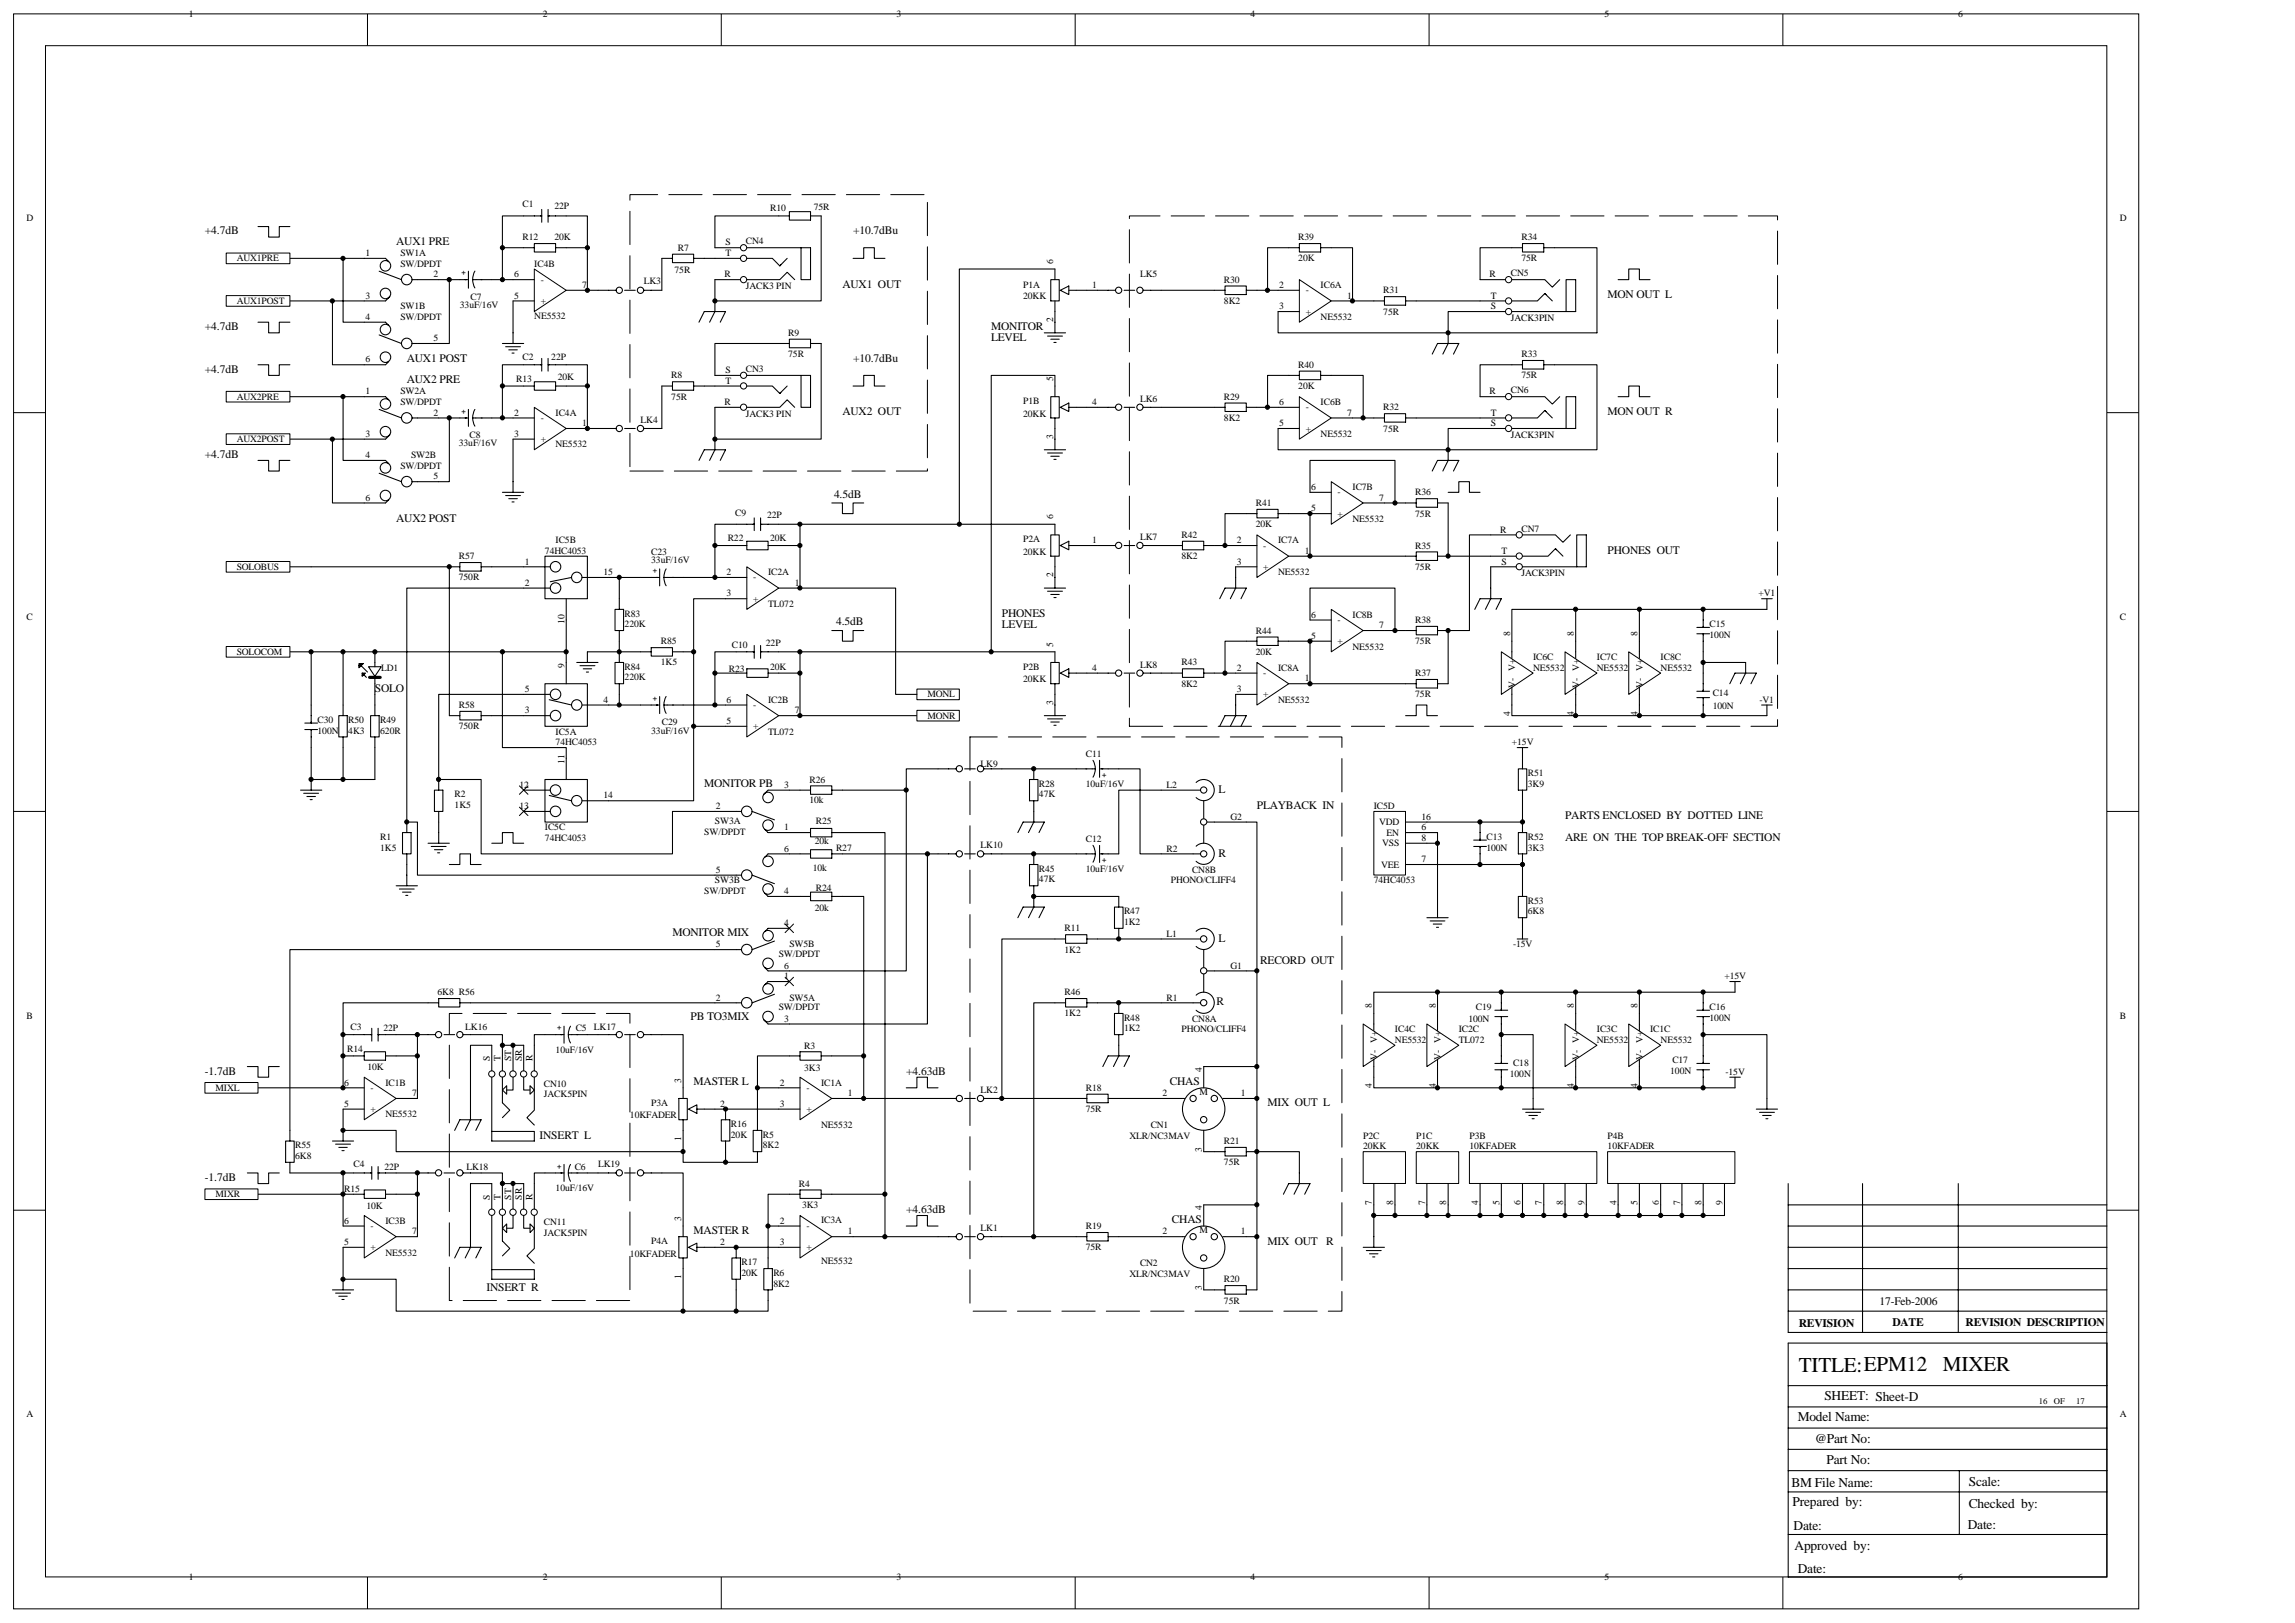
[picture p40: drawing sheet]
<svg xmlns="http://www.w3.org/2000/svg" width="420mm" height="297mm" viewBox="0 0 420 297" stroke-linecap="round" stroke-linejoin="round" font-family="sans-serif">
<defs><g id="words">
<g font-size="3.9">
<text x="329.3" y="251.2">TITLE:EPM12</text>
<text x="355.7" y="251">MIXER</text>
</g>
<g font-size="2.5">
<text x="334" y="256.3">SHEET: Sheet-D</text>
<text x="329.1" y="260">Model Name:</text>
<text x="332.2" y="264.1">@Part No:</text>
<text x="334.4" y="268">Part No:</text>
<text x="328" y="272.1">BM File Name:</text>
<text x="328.2" y="275.6">Prepared by:</text>
<text x="360.4" y="276">Checked by:</text>
<text x="360.4" y="271.9">Scale:</text>
<text x="328.3" y="280.1">Date:</text>
<text x="360.2" y="279.9">Date:</text>
<text x="328.5" y="283.8">Approved by:</text>
<text x="329.1" y="287.8">Date:</text>
</g>
<g font-size="2.1">
<text x="37.5" y="42.9">+4.7dB</text>
<text x="72.5" y="44.9">AUX1 PRE</text>
<text x="156.2" y="42.9">+10.7dBu</text>
<text x="154.2" y="52.6">AUX1 OUT</text>
<text x="294.3" y="54.6">MON OUT L</text>
<text x="37.5" y="60.4">+4.7dB</text>
<text x="181.5" y="60.4">MONITOR</text>
<text x="181.5" y="62.4">LEVEL</text>
<text x="37.5" y="68.2">+4.7dB</text>
<text x="74.5" y="66.3">AUX1 POST</text>
<text x="74.5" y="70.1">AUX2 PRE</text>
<text x="156.2" y="66.3">+10.7dBu</text>
<text x="154.2" y="76">AUX2 OUT</text>
<text x="294.3" y="76">MON OUT R</text>
<text x="37.5" y="83.8">+4.7dB</text>
<text x="72.5" y="95.5">AUX2 POST</text>
<text x="152.7" y="91.2">4.5dB</text>
<text x="294.3" y="101.3">PHONES OUT</text>
<text x="183.4" y="113">PHONES</text>
<text x="153.1" y="114.3">4.5dB</text>
<text x="183.4" y="114.9">LEVEL</text>
<text x="68.6" y="126.6">SOLO</text>
<text x="128.9" y="144.1">MONITOR PB</text>
<text x="223.1" y="145.1">L</text>
<text x="230.1" y="148">PLAYBACK IN</text>
<text x="286.5" y="149.9">PARTS ENCLOSED BY DOTTED LINE</text>
<text x="286.5" y="153.8">ARE ON THE TOP BREAK-OFF SECTION</text>
<text x="223.1" y="156.8">R</text>
<text x="123.1" y="171.4">MONITOR MIX</text>
<text x="223.1" y="172.3">L</text>
<text x="230.7" y="176.4">RECORD OUT</text>
<text x="222.7" y="184">R</text>
<text x="126.4" y="186.7">PB TO3MIX</text>
<text x="37.5" y="196.7">-1.7dB</text>
<text x="165.9" y="196.7">+4.63dB</text>
<text x="127" y="198.6">MASTER L</text>
<text x="214.2" y="198.6">CHAS</text>
<text x="232.1" y="202.5">MIX OUT L</text>
<text x="98.8" y="208.5">INSERT L</text>
<text x="37.5" y="216.1">-1.7dB</text>
<text x="165.9" y="222">+4.63dB</text>
<text x="127" y="225.8">MASTER R</text>
<text x="214.5" y="223.9">CHAS</text>
<text x="232.1" y="227.8">MIX OUT</text>
<text x="242.8" y="227.8">R</text>
<text x="89.1" y="236.4">INSERT R</text>
<text x="344.1" y="238.9">17-Feb-2006</text>
<text x="329.3" y="242.8">REVISION</text>
<text x="346.4" y="242.6">DATE</text>
<text x="359.9" y="242.6">REVISION DESCRIPTION</text>
</g>
<g font-size="1.8">
<text x="34.6" y="3.1">1</text>
<text x="99.4" y="3.1">2</text>
<text x="164.2" y="3.1">3</text>
<text x="228.9" y="3.1">4</text>
<text x="293.7" y="3.1">5</text>
<text x="358.5" y="3.1">6</text>
<text x="4.8" y="40.4">D</text>
<text x="95.7" y="37.9">C1</text>
<text x="101.5" y="38.3">22P</text>
<text x="141" y="38.7">R10</text>
<text x="149" y="38.5">75R</text>
<text x="388.1" y="40.4">D</text>
<text x="43.3" y="47.8">AUX1PRE</text>
<text x="66.9" y="46.9">1</text>
<text x="73.3" y="46.9">SW1A</text>
<text x="95.7" y="43.9">R12</text>
<text x="101.5" y="43.9">20K</text>
<text x="124.1" y="45.9">R7</text>
<text x="132.8" y="46.9">T</text>
<text x="132.8" y="44.9">S</text>
<text x="136.5" y="44.7">CN4</text>
<text x="237.7" y="43.9">R39</text>
<text x="237.7" y="47.8">20K</text>
<text x="278.5" y="43.9">R34</text>
<text x="278.5" y="47.8">75R</text>
<text x="73.3" y="48.8">SW/DPDT</text>
<text x="79.3" y="50.8">2</text>
<text x="94.1" y="50.8">6</text>
<text x="97.8" y="48.8">IC4B</text>
<text x="99" y="51.7">-</text>
<text x="106.6" y="52.7">7</text>
<text x="117.9" y="51.9">LK3</text>
<text x="123.5" y="50">75R</text>
<text x="132.6" y="50.8">R</text>
<text x="136.5" y="52.9">JACK3 PIN</text>
<text x="187.3" y="52.7">P1A</text>
<text x="192.8" y="48.3" transform="rotate(-90 192.8 48.3)">6</text>
<text x="200" y="52.7">1</text>
<text x="208.7" y="50.8">LK5</text>
<text x="224.1" y="51.7">R30</text>
<text x="234.2" y="52.7">2</text>
<text x="239" y="53.7">-</text>
<text x="241.8" y="52.7">IC6A</text>
<text x="253.2" y="53.7">R31</text>
<text x="272.7" y="50.8">R</text>
<text x="276.6" y="50.6">CN5</text>
<text x="43.3" y="55.6">AUX1POST</text>
<text x="66.9" y="54.7">3</text>
<text x="66.9" y="58.5">4</text>
<text x="73.3" y="56.6">SW1B</text>
<text x="73.3" y="58.5">SW/DPDT</text>
<text x="84.2" y="56.4">33uF/16V</text>
<text x="86.1" y="54.8">C7</text>
<text x="94.1" y="54.7">5</text>
<text x="97.8" y="58.4">NE5532</text>
<text x="99" y="55.6">+</text>
<text x="187.3" y="54.7">20KK</text>
<text x="192.8" y="59" transform="rotate(-90 192.8 59)">2</text>
<text x="224.1" y="55.6">8K2</text>
<text x="234.2" y="56.6">3</text>
<text x="239" y="57.6">+</text>
<text x="241.8" y="58.5">NE5532</text>
<text x="246.6" y="54.7">1</text>
<text x="253.2" y="57.6">75R</text>
<text x="272.9" y="54.7">T</text>
<text x="272.9" y="56.6">S</text>
<text x="276.6" y="58.7">JACK3PIN</text>
<text x="79.3" y="62.4">5</text>
<text x="95.7" y="65.9">C2</text>
<text x="100.9" y="65.9">22P</text>
<text x="144.3" y="61.5">R9</text>
<text x="144.3" y="65.4">75R</text>
<text x="278.5" y="65.4">R33</text>
<text x="66.9" y="66.3">6</text>
<text x="94.5" y="69.8">R13</text>
<text x="102.1" y="69.6">20K</text>
<text x="122.9" y="69.3">R8</text>
<text x="132.8" y="70.2">T</text>
<text x="132.8" y="68.3">S</text>
<text x="136.5" y="68.1">CN3</text>
<text x="192.8" y="69.7" transform="rotate(-90 192.8 69.7)">5</text>
<text x="237.7" y="67.3">R40</text>
<text x="237.7" y="71.2">20K</text>
<text x="276.6" y="72">CN6</text>
<text x="278.5" y="69.3">75R</text>
<text x="43.3" y="73.2">AUX2PRE</text>
<text x="66.9" y="72.2">1</text>
<text x="73.3" y="72.2">SW2A</text>
<text x="73.3" y="74.1">SW/DPDT</text>
<text x="79.3" y="76.1">2</text>
<text x="94.1" y="76.1">2</text>
<text x="99" y="77">-</text>
<text x="101.7" y="76.1">IC4A</text>
<text x="117.3" y="77.4">LK4</text>
<text x="122.9" y="73.2">75R</text>
<text x="132.6" y="74.1">R</text>
<text x="136.5" y="76.3">JACK3 PIN</text>
<text x="187.3" y="73.9">P1B</text>
<text x="187.3" y="76.3">20KK</text>
<text x="200" y="74.1">4</text>
<text x="208.7" y="73.5">LK6</text>
<text x="224.1" y="73.2">R29</text>
<text x="224.1" y="77">8K2</text>
<text x="234.2" y="74.1">6</text>
<text x="239" y="75.1">-</text>
<text x="241.8" y="74.1">IC6B</text>
<text x="246.6" y="76.1">7</text>
<text x="253.2" y="75.1">R32</text>
<text x="272.7" y="72.2">R</text>
<text x="272.9" y="76.1">T</text>
<text x="43.3" y="80.9">AUX2POST</text>
<text x="66.9" y="79.9">3</text>
<text x="66.9" y="83.8">4</text>
<text x="75.3" y="83.8">SW2B</text>
<text x="84" y="81.7">33uF/16V</text>
<text x="85.9" y="80.2">C8</text>
<text x="94.1" y="79.9">3</text>
<text x="99" y="80.9">+</text>
<text x="101.7" y="81.9">NE5532</text>
<text x="106.6" y="78">1</text>
<text x="192.8" y="80.4" transform="rotate(-90 192.8 80.4)">3</text>
<text x="234.2" y="78">5</text>
<text x="239" y="79">+</text>
<text x="241.8" y="79.9">NE5532</text>
<text x="253.2" y="79">75R</text>
<text x="272.9" y="78">S</text>
<text x="276.6" y="80.2">JACK3PIN</text>
<text x="73.3" y="85.8">SW/DPDT</text>
<text x="79.3" y="87.7">5</text>
<text x="240" y="89.7">6</text>
<text x="247.6" y="89.7">IC7B</text>
<text x="66.9" y="91.6">6</text>
<text x="134.6" y="94.4">C9</text>
<text x="140.4" y="94.7">22P</text>
<text x="192.8" y="95" transform="rotate(-90 192.8 95)">6</text>
<text x="229.9" y="92.6">R41</text>
<text x="240" y="93.6">5</text>
<text x="244.9" y="94.6">+</text>
<text x="244.9" y="90.7">-</text>
<text x="247.6" y="95.5">NE5532</text>
<text x="252.5" y="91.6">7</text>
<text x="259.1" y="90.7">R36</text>
<text x="259.1" y="94.6">75R</text>
<text x="99.8" y="101.4">74HC4053</text>
<text x="101.7" y="99.4">IC5B</text>
<text x="119.2" y="101.6">C23</text>
<text x="133.2" y="99">R22</text>
<text x="141" y="99">20K</text>
<text x="187.3" y="99.2">P2A</text>
<text x="187.3" y="101.6">20KK</text>
<text x="200" y="99.4">1</text>
<text x="208.7" y="98.8">LK7</text>
<text x="216.3" y="98.4">R42</text>
<text x="226.4" y="99.4">2</text>
<text x="229.9" y="96.5">20K</text>
<text x="231.3" y="100.4">-</text>
<text x="234" y="99.4">IC7A</text>
<text x="238.9" y="101.4">1</text>
<text x="259.1" y="100.4">R35</text>
<text x="274.6" y="97.5">R</text>
<text x="274.9" y="101.4">T</text>
<text x="278.5" y="97.3">CN7</text>
<text x="43.3" y="104.3">SOLOBUS</text>
<text x="84" y="102.3">R57</text>
<text x="84" y="106.2">750R</text>
<text x="96.1" y="103.3">1</text>
<text x="96.1" y="107.2">2</text>
<text x="110.5" y="105.3">15</text>
<text x="119.2" y="103.1">33uF/16V</text>
<text x="133" y="105.3">2</text>
<text x="137.9" y="106.2">-</text>
<text x="140.6" y="105.3">IC2A</text>
<text x="145.5" y="107.2">1</text>
<text x="192.8" y="105.7" transform="rotate(-90 192.8 105.7)">2</text>
<text x="216.3" y="102.3">8K2</text>
<text x="226.4" y="103.3">3</text>
<text x="231.3" y="104.3">+</text>
<text x="234" y="105.3">NE5532</text>
<text x="259.1" y="104.3">75R</text>
<text x="274.9" y="103.3">S</text>
<text x="278.5" y="105.5">JACK3PIN</text>
<text x="4.8" y="113.4">C</text>
<text x="114.4" y="112.8">R83</text>
<text x="133" y="109.2">3</text>
<text x="137.9" y="110.1">+</text>
<text x="140.6" y="111.1">TL072</text>
<text x="240" y="113.1">6</text>
<text x="247.6" y="113.1">IC8B</text>
<text x="321.9" y="109.2">+V1</text>
<text x="388.1" y="113.4">C</text>
<text x="43.3" y="119.8">SOLOCOM</text>
<text x="103.3" y="114.2" transform="rotate(-90 103.3 114.2)">10</text>
<text x="114.4" y="114.8">220K</text>
<text x="121" y="117.9">R85</text>
<text x="134" y="118.7">C10</text>
<text x="140.2" y="118.3">22P</text>
<text x="192.8" y="118.3" transform="rotate(-90 192.8 118.3)">5</text>
<text x="229.9" y="116">R44</text>
<text x="229.9" y="119.8">20K</text>
<text x="240" y="116.9">5</text>
<text x="244.9" y="117.9">+</text>
<text x="244.9" y="114">-</text>
<text x="247.6" y="118.9">NE5532</text>
<text x="252.5" y="115">7</text>
<text x="259.1" y="114">R38</text>
<text x="259.1" y="117.9">75R</text>
<text x="276.5" y="116.4" transform="rotate(-90 276.5 116.4)">8</text>
<text x="288.1" y="116.4" transform="rotate(-90 288.1 116.4)">8</text>
<text x="299.8" y="116.4" transform="rotate(-90 299.8 116.4)">8</text>
<text x="313" y="114.8">C15</text>
<text x="313" y="116.7">100N</text>
<text x="69.8" y="122.8">LD1</text>
<text x="103.3" y="122.2" transform="rotate(-90 103.3 122.2)">9</text>
<text x="114.4" y="122.6">R84</text>
<text x="114.4" y="124.5">220K</text>
<text x="121" y="121.8">1K5</text>
<text x="133.4" y="123">R23</text>
<text x="141" y="122.6">20K</text>
<text x="187.3" y="122.6">P2B</text>
<text x="187.3" y="124.9">20KK</text>
<text x="200" y="122.8">4</text>
<text x="208.7" y="122.2">LK8</text>
<text x="216.3" y="121.8">R43</text>
<text x="216.3" y="125.7">8K2</text>
<text x="226.4" y="122.8">2</text>
<text x="231.3" y="123.7">-</text>
<text x="234" y="122.8">IC8A</text>
<text x="238.9" y="124.7">1</text>
<text x="259.1" y="123.7">R37</text>
<text x="277.4" y="125.9" transform="rotate(-90 277.4 125.9)">V-</text>
<text x="277.4" y="122.8" transform="rotate(-90 277.4 122.8)">V+</text>
<text x="280.7" y="120.8">IC6C</text>
<text x="280.7" y="122.8">NE5532</text>
<text x="289.1" y="125.9" transform="rotate(-90 289.1 125.9)">V-</text>
<text x="289.1" y="122.8" transform="rotate(-90 289.1 122.8)">V+</text>
<text x="292.4" y="120.8">IC7C</text>
<text x="292.4" y="122.8">NE5532</text>
<text x="300.8" y="125.9" transform="rotate(-90 300.8 125.9)">V-</text>
<text x="300.8" y="122.8" transform="rotate(-90 300.8 122.8)">V+</text>
<text x="304" y="120.8">IC8C</text>
<text x="304" y="122.8">NE5532</text>
<text x="84" y="129.6">R58</text>
<text x="96.1" y="126.7">5</text>
<text x="96.1" y="130.6">3</text>
<text x="110.5" y="128.6">4</text>
<text x="133" y="128.6">6</text>
<text x="137.9" y="129.6">-</text>
<text x="140.6" y="128.6">IC2B</text>
<text x="145.5" y="130.6">7</text>
<text x="169.8" y="127.6">MONL</text>
<text x="169.8" y="131.5">MONR</text>
<text x="192.8" y="129" transform="rotate(-90 192.8 129)">3</text>
<text x="226.4" y="126.7">3</text>
<text x="231.3" y="127.6">+</text>
<text x="234" y="128.6">NE5532</text>
<text x="259.1" y="127.6">75R</text>
<text x="276.5" y="131" transform="rotate(-90 276.5 131)">4</text>
<text x="288.1" y="131" transform="rotate(-90 288.1 131)">4</text>
<text x="299.8" y="131" transform="rotate(-90 299.8 131)">4</text>
<text x="313.6" y="127.4">C14</text>
<text x="313.6" y="129.8">100N</text>
<text x="322.1" y="128.6">-V1</text>
<text x="58.1" y="132.3">C30</text>
<text x="58.1" y="134.3">100N</text>
<text x="63.8" y="132.3">R50</text>
<text x="63.8" y="134.3">4K3</text>
<text x="69.6" y="132.3">R49</text>
<text x="69.6" y="134.3">620R</text>
<text x="84" y="133.5">750R</text>
<text x="101.7" y="134.5">IC5A</text>
<text x="101.7" y="136.4">74HC4053</text>
<text x="119.2" y="134.3">33uF/16V</text>
<text x="121.2" y="132.7">C29</text>
<text x="133" y="132.5">5</text>
<text x="137.9" y="133.5">+</text>
<text x="140.6" y="134.5">TL072</text>
<text x="276.8" y="136.4">+15V</text>
<text x="103.3" y="139.7" transform="rotate(-90 103.3 139.7)">11</text>
<text x="148.2" y="143.2">R26</text>
<text x="179.5" y="140.3">LK9</text>
<text x="190.2" y="144">R28</text>
<text x="198.8" y="138.5">C11</text>
<text x="198.8" y="144">10uF/16V</text>
<text x="279.7" y="142">R51</text>
<text x="279.7" y="144">3K9</text>
<text x="83.2" y="145.9">R2</text>
<text x="83.2" y="147.9">1K5</text>
<text x="95.1" y="144.2">12</text>
<text x="95.1" y="148.1">13</text>
<text x="110.5" y="146.1">14</text>
<text x="131.1" y="148.1">2</text>
<text x="143.5" y="144.2">3</text>
<text x="148.2" y="146.9">10k</text>
<text x="190.2" y="145.9">47K</text>
<text x="213.6" y="144.2">L2</text>
<text x="251.5" y="148.1">IC5D</text>
<text x="69.6" y="153.7">R1</text>
<text x="69.6" y="155.7">1K5</text>
<text x="99.8" y="152">IC5C</text>
<text x="99.8" y="153.9">74HC4053</text>
<text x="128.9" y="152.7">SW/DPDT</text>
<text x="130.9" y="150.8">SW3A</text>
<text x="143.5" y="152">1</text>
<text x="143.5" y="155.9">6</text>
<text x="149.2" y="154.5">20k</text>
<text x="149.4" y="150.8">R25</text>
<text x="153.1" y="155.7">R27</text>
<text x="179.5" y="155.3">LK10</text>
<text x="198.8" y="154.1">C12</text>
<text x="213.6" y="155.9">R2</text>
<text x="225.2" y="150">G2</text>
<text x="252.5" y="151">VDD</text>
<text x="253.1" y="154.9">VSS</text>
<text x="253.8" y="152.9">EN</text>
<text x="260.3" y="153.9">8</text>
<text x="260.3" y="152">6</text>
<text x="260.3" y="150">16</text>
<text x="272.1" y="153.7">C13</text>
<text x="272.1" y="155.7">100N</text>
<text x="279.7" y="153.7">R52</text>
<text x="279.7" y="155.7">3K3</text>
<text x="130.9" y="161.7">SW3B</text>
<text x="131.1" y="159.7">5</text>
<text x="148.8" y="159.4">10k</text>
<text x="190.2" y="159.6">R45</text>
<text x="190.2" y="161.5">47K</text>
<text x="198.8" y="159.6">10uF/16V</text>
<text x="214.3" y="161.7">PHONO/CLIFF4</text>
<text x="218.2" y="159.7">CN8B</text>
<text x="251.5" y="161.7">74HC4053</text>
<text x="252.9" y="158.8">VEE</text>
<text x="260.3" y="157.8">7</text>
<text x="128.9" y="163.6">SW/DPDT</text>
<text x="143.5" y="163.6">4</text>
<text x="149.2" y="166.8">20k</text>
<text x="149.4" y="163.1">R24</text>
<text x="205.8" y="167.3">R47</text>
<text x="279.7" y="165.4">R53</text>
<text x="279.7" y="167.3">6K8</text>
<text x="131.1" y="173.4">5</text>
<text x="143.5" y="169.5">4</text>
<text x="144.5" y="173.4">SW5B</text>
<text x="194.9" y="170.5">R11</text>
<text x="205.8" y="169.3">1K2</text>
<text x="213.6" y="171.4">L1</text>
<text x="277" y="173.4">-15V</text>
<text x="142.6" y="175.1">SW/DPDT</text>
<text x="143.5" y="179.2">1</text>
<text x="143.5" y="177.3">6</text>
<text x="194.9" y="174.3">1K2</text>
<text x="225.2" y="177.3">G1</text>
<text x="315.7" y="179.2">+15V</text>
<text x="80.1" y="182.1">6K8 R56</text>
<text x="131.1" y="183.1">2</text>
<text x="142.6" y="184.8">SW/DPDT</text>
<text x="144.5" y="183.1">SW5A</text>
<text x="194.9" y="182.1">R46</text>
<text x="213.6" y="183.1">R1</text>
<text x="251.2" y="184.5" transform="rotate(-90 251.2 184.5)">8</text>
<text x="262.8" y="184.5" transform="rotate(-90 262.8 184.5)">8</text>
<text x="270.2" y="184.8">C19</text>
<text x="288.1" y="184.5" transform="rotate(-90 288.1 184.5)">8</text>
<text x="299.8" y="184.5" transform="rotate(-90 299.8 184.5)">8</text>
<text x="313" y="184.8">C16</text>
<text x="4.8" y="186.4">B</text>
<text x="64.2" y="188.6">C3</text>
<text x="70.2" y="188.7">22P</text>
<text x="85.2" y="188.6">LK16</text>
<text x="105.4" y="188.7">C5</text>
<text x="108.7" y="188.6">LK17</text>
<text x="143.5" y="187">3</text>
<text x="194.9" y="186">1K2</text>
<text x="205.8" y="186.8">R48</text>
<text x="205.8" y="188.7">1K2</text>
<text x="216.3" y="188.9">PHONO/CLIFF4</text>
<text x="218.2" y="187">CN8A</text>
<text x="252.1" y="190.9" transform="rotate(-90 252.1 190.9)">V+</text>
<text x="255.4" y="188.9">IC4C</text>
<text x="255.4" y="190.9">NE5532</text>
<text x="263.8" y="190.9" transform="rotate(-90 263.8 190.9)">V+</text>
<text x="267.1" y="188.9">IC2C</text>
<text x="267.1" y="190.9">TL072</text>
<text x="268.8" y="187">100N</text>
<text x="289.1" y="190.9" transform="rotate(-90 289.1 190.9)">V+</text>
<text x="292.4" y="188.9">IC3C</text>
<text x="292.4" y="190.9">NE5532</text>
<text x="300.8" y="190.9" transform="rotate(-90 300.8 190.9)">V+</text>
<text x="302.1" y="188.9">IC1C</text>
<text x="304" y="190.9">NE5532</text>
<text x="313" y="186.8">100N</text>
<text x="388.1" y="186.4">B</text>
<text x="63.6" y="192.4">R14</text>
<text x="67.3" y="195.7">10K</text>
<text x="89.7" y="194.2" transform="rotate(-90 89.7 194.2)">S</text>
<text x="91.6" y="194.2" transform="rotate(-90 91.6 194.2)">T</text>
<text x="93.6" y="194.2" transform="rotate(-90 93.6 194.2)">ST</text>
<text x="95.5" y="194.2" transform="rotate(-90 95.5 194.2)">SR</text>
<text x="97.5" y="194.2" transform="rotate(-90 97.5 194.2)">R</text>
<text x="101.7" y="192.6">10uF/16V</text>
<text x="147.2" y="192.1">R3</text>
<text x="147.2" y="195.9">3K3</text>
<text x="220" y="196.2" transform="rotate(-90 220 196.2)">4</text>
<text x="252.1" y="194" transform="rotate(-90 252.1 194)">V-</text>
<text x="263.8" y="194" transform="rotate(-90 263.8 194)">V-</text>
<text x="276.4" y="197.1">100N</text>
<text x="277" y="195.2">C18</text>
<text x="289.1" y="194" transform="rotate(-90 289.1 194)">V-</text>
<text x="300.8" y="194" transform="rotate(-90 300.8 194)">V-</text>
<text x="305.8" y="196.5">100N</text>
<text x="306.2" y="194.6">C17</text>
<text x="315.9" y="196.7">-15V</text>
<text x="39.5" y="199.6">MIXL</text>
<text x="63" y="202.6">5</text>
<text x="63" y="198.7">6</text>
<text x="67.8" y="203.5">+</text>
<text x="67.8" y="199.6">-</text>
<text x="70.6" y="198.7">IC1B</text>
<text x="75.4" y="200.6">7</text>
<text x="99.6" y="198.9">CN10</text>
<text x="99.6" y="200.8">JACK5PIN</text>
<text x="119.2" y="202.4">P3A</text>
<text x="124.7" y="198.1" transform="rotate(-90 124.7 198.1)">3</text>
<text x="131.9" y="202.6">2</text>
<text x="142.8" y="198.7">2</text>
<text x="142.8" y="202.6">3</text>
<text x="147.6" y="199.6">-</text>
<text x="147.6" y="203.5">+</text>
<text x="150.3" y="198.7">IC1A</text>
<text x="155.2" y="200.6">1</text>
<text x="179.5" y="200">LK2</text>
<text x="198.8" y="199.6">R18</text>
<text x="198.8" y="203.5">75R</text>
<text x="212.8" y="200.6">2</text>
<text x="219.6" y="200.4">M</text>
<text x="227.2" y="200.6">1</text>
<text x="251.2" y="199.1" transform="rotate(-90 251.2 199.1)">4</text>
<text x="262.8" y="199.1" transform="rotate(-90 262.8 199.1)">4</text>
<text x="288.1" y="199.1" transform="rotate(-90 288.1 199.1)">4</text>
<text x="299.8" y="199.1" transform="rotate(-90 299.8 199.1)">4</text>
<text x="70.6" y="204.5">NE5532</text>
<text x="115.3" y="204.7">10KFADER</text>
<text x="124.7" y="208.8" transform="rotate(-90 124.7 208.8)">1</text>
<text x="133.8" y="206.3">R16</text>
<text x="133.8" y="208.2">20K</text>
<text x="139.6" y="208.2">R5</text>
<text x="150.3" y="206.5">NE5532</text>
<text x="206.8" y="208.4">XLR/NC3MAV</text>
<text x="210.7" y="206.5">CN1</text>
<text x="224.1" y="209.4">R21</text>
<text x="249.6" y="208.4">P2C</text>
<text x="259.3" y="208.4">P1C</text>
<text x="269" y="208.4">P3B</text>
<text x="294.3" y="208.4">P4B</text>
<text x="54" y="210.2">R55</text>
<text x="54" y="212.1">6K8</text>
<text x="64.7" y="213.7">C4</text>
<text x="70.4" y="214.1">22P</text>
<text x="85.4" y="214.1">LK18</text>
<text x="105.2" y="214.1">C6</text>
<text x="109.5" y="213.7">LK19</text>
<text x="139.6" y="210.2">8K2</text>
<text x="220" y="210.8" transform="rotate(-90 220 210.8)">3</text>
<text x="224.1" y="213.3">75R</text>
<text x="249.6" y="210.4">20KK</text>
<text x="259.3" y="210.4">20KK</text>
<text x="269" y="210.4">10KFADER</text>
<text x="294.3" y="210.4">10KFADER</text>
<text x="39.5" y="219.1">MIXR</text>
<text x="63" y="218.1">R15</text>
<text x="67.1" y="221.3">10K</text>
<text x="89.7" y="219.5" transform="rotate(-90 89.7 219.5)">S</text>
<text x="91.6" y="219.5" transform="rotate(-90 91.6 219.5)">T</text>
<text x="93.6" y="219.5" transform="rotate(-90 93.6 219.5)">ST</text>
<text x="95.5" y="219.5" transform="rotate(-90 95.5 219.5)">SR</text>
<text x="97.5" y="219.5" transform="rotate(-90 97.5 219.5)">R</text>
<text x="101.7" y="217.9">10uF/16V</text>
<text x="146.3" y="217.2">R4</text>
<text x="146.8" y="221.1">3K3</text>
<text x="220" y="221.5" transform="rotate(-90 220 221.5)">4</text>
<text x="251.2" y="220.5" transform="rotate(-90 251.2 220.5)">7</text>
<text x="255.1" y="220.5" transform="rotate(-90 255.1 220.5)">8</text>
<text x="260.9" y="220.5" transform="rotate(-90 260.9 220.5)">7</text>
<text x="264.8" y="220.5" transform="rotate(-90 264.8 220.5)">8</text>
<text x="270.6" y="220.5" transform="rotate(-90 270.6 220.5)">4</text>
<text x="274.5" y="220.5" transform="rotate(-90 274.5 220.5)">5</text>
<text x="278.4" y="220.5" transform="rotate(-90 278.4 220.5)">6</text>
<text x="282.3" y="220.5" transform="rotate(-90 282.3 220.5)">7</text>
<text x="286.2" y="220.5" transform="rotate(-90 286.2 220.5)">8</text>
<text x="290.1" y="220.5" transform="rotate(-90 290.1 220.5)">9</text>
<text x="295.9" y="220.5" transform="rotate(-90 295.9 220.5)">4</text>
<text x="299.8" y="220.5" transform="rotate(-90 299.8 220.5)">5</text>
<text x="303.7" y="220.5" transform="rotate(-90 303.7 220.5)">6</text>
<text x="307.6" y="220.5" transform="rotate(-90 307.6 220.5)">7</text>
<text x="311.5" y="220.5" transform="rotate(-90 311.5 220.5)">8</text>
<text x="315.4" y="220.5" transform="rotate(-90 315.4 220.5)">9</text>
<text x="63" y="227.9">5</text>
<text x="63" y="224">6</text>
<text x="67.8" y="224.9">-</text>
<text x="70.6" y="224">IC3B</text>
<text x="75.4" y="225.9">7</text>
<text x="99.6" y="224.2">CN11</text>
<text x="99.6" y="226.1">JACK5PIN</text>
<text x="119.2" y="227.7">P4A</text>
<text x="124.7" y="223.4" transform="rotate(-90 124.7 223.4)">3</text>
<text x="131.9" y="227.9">2</text>
<text x="142.8" y="224">2</text>
<text x="142.8" y="227.9">3</text>
<text x="147.6" y="224.9">-</text>
<text x="150.3" y="223.8">IC3A</text>
<text x="155.2" y="225.9">1</text>
<text x="179.5" y="225.3">LK1</text>
<text x="198.8" y="224.9">R19</text>
<text x="212.8" y="225.9">2</text>
<text x="219.6" y="225.7">M</text>
<text x="227.2" y="225.9">1</text>
<text x="67.8" y="228.8">+</text>
<text x="70.6" y="229.8">NE5532</text>
<text x="115.3" y="230">10KFADER</text>
<text x="135.8" y="231.6">R17</text>
<text x="135.8" y="233.5">20K</text>
<text x="141.6" y="233.5">R6</text>
<text x="147.6" y="228.8">+</text>
<text x="150.3" y="231.4">NE5532</text>
<text x="198.8" y="228.8">75R</text>
<text x="206.8" y="233.7">XLR/NC3MAV</text>
<text x="208.7" y="231.8">CN2</text>
<text x="124.7" y="234.1" transform="rotate(-90 124.7 234.1)">1</text>
<text x="141.6" y="235.5">8K2</text>
<text x="220" y="236.1" transform="rotate(-90 220 236.1)">3</text>
<text x="224.1" y="234.7">R20</text>
<text x="224.1" y="238.6">75R</text>
<text x="4.8" y="259.4">A</text>
<text x="388.1" y="259.4">A</text>
<text x="34.6" y="289.2">1</text>
<text x="99.4" y="289.2">2</text>
<text x="164.2" y="289.2">3</text>
<text x="228.9" y="289.2">4</text>
<text x="293.7" y="289.2">5</text>
<text x="358.5" y="289.2">6</text>
</g>
<g font-size="1.6">
<text x="373.3" y="256.9">16</text>
<text x="376" y="256.9">OF</text>
<text x="380.1" y="256.9">17</text>
</g>
<g font-size="1.4">
<text x="85.3" y="50.4" transform="rotate(-90 85.3 50.4)">+</text>
<text x="85.3" y="75.7" transform="rotate(-90 85.3 75.7)">+</text>
<text x="120.3" y="104.9" transform="rotate(-90 120.3 104.9)">+</text>
<text x="120.3" y="128.2" transform="rotate(-90 120.3 128.2)">+</text>
<text x="201.8" y="141.5" transform="rotate(90 201.8 141.5)">+</text>
<text x="201.8" y="157.1" transform="rotate(90 201.8 157.1)">+</text>
<text x="102.8" y="188.6" transform="rotate(-90 102.8 188.6)">+</text>
<text x="102.8" y="213.9" transform="rotate(-90 102.8 213.9)">+</text>
</g>
</g></defs>
<g fill="none" stroke="#000" stroke-width=".18">
<path d="M2.5 2.5h389.1v291.9h-389.1zM8.3 8.4h377.4v280.2h-377.4zM67.3 2.5v5.9M132 2.5v5.9M196.8 2.5v5.9M261.6 2.5v5.9M326.4 2.5v5.9M2.5 75.5h5.8M385.7 75.5h5.9M2.5 148.5h5.8M385.7 148.5h5.9M2.5 221.5h5.8"/>
<path d="M385.7 221.5h5.9M67.3 288.6v5.9M132 288.6v5.9M196.8 288.6v5.9M261.6 288.6v5.9M326.4 288.6v5.9"/>
</g>
<g fill="none" stroke="#000" stroke-width=".19">
<path d="M66.7 47.3h3.9l.6 .6M66.7 59h3.9l.6 .6M69.4 49.6l4.1 1.6M71.4 54.3l-.8 .8h-3.9M75.4 51.2h4.9M66.7 72.6h3.9l.6 .6M69.4 61.3l4.1 1.6M69.4 74.9l4.1 1.6M71.2 66.2l-.6 .6h-3.9M71.4 79.6l-.8 .8h-3.9M75.4 62.9h4.9M75.4 76.5h4.9"/>
<path d="M66.7 84.3h3.9l.6 .6M69.4 86.6l4.1 1.6M71.2 91.5l-.6 .6h-3.9M75.4 88.2h4.9M327.4 216.6v27.3h58.3M341 216.6v27.3M358.5 216.6v27.3M327.4 240h58.3M327.4 236.1h58.3M327.4 232.2h58.3M327.4 228.3h58.3M327.4 224.4h58.3"/>
<path d="M327.4 220.5h58.3M327.4 245.8h58.3v42.8h-58.3zM327.4 253.6h58.3M327.4 257.5h58.3M327.4 261.4h58.3M327.4 265.3h58.3M327.4 269.2h58.3M327.4 273h58.3M358.7 269.2v11.6M327.4 280.8h58.3"/>
<circle cx="70.6" cy="48.6" r=".96"/>
<circle cx="70.6" cy="53.7" r=".96"/>
<circle cx="74.5" cy="51.2" r=".96"/>
<circle cx="70.6" cy="65.4" r=".96"/>
<circle cx="70.6" cy="60.3" r=".96"/>
<circle cx="70.6" cy="73.9" r=".96"/>
<circle cx="70.6" cy="79" r=".96"/>
<circle cx="74.5" cy="76.5" r=".96"/>
<circle cx="74.5" cy="62.9" r=".96"/>
<circle cx="70.6" cy="90.7" r=".96"/>
<circle cx="70.6" cy="85.6" r=".96"/>
<circle cx="74.5" cy="88.1" r=".96"/>
</g>
<path d="M97.8 74.5l5.9 3.9-5.9 3.9z" fill="#fff" stroke="#000" stroke-width=".18"/>
<path d="M93.9 76.5h3.9M103.7 78.4h3.8M93.9 80.4h3.9" fill="none" stroke="#000" stroke-width=".19"/>
<path d="M97.8 49.2l5.9 3.9-5.9 3.9z" fill="#fff" stroke="#000" stroke-width=".18"/>
<g fill="none" stroke="#000" stroke-width=".19">
<path d="M99.2 39.5h-7.2v11.7M99.2 38.3v2.4M100.3 39.5h7.2v13.6M100.3 38.3v2.4M144.5 38.7h3.9v1.6h-3.9zM144.5 39.5h-13.6v5.8h4.7M148.4 39.5h1.9v15.6h-19.4v-3.9h4.7M53.1 55.1h7.8M53.1 47.3h9.7M66.7 47.3h-3.9v11.7h3.9M66.7 55.1h-5.8v11.7h5.8M80.3 51.2h5.5"/>
<path d="M82.3 51.2v11.7h-2M85.8 49.6v3.1M86.5 51.2h11.3M86.9 49.6a3.2 3.2 0 0 0 0 3.1M92 45.3h5.8M97.8 44.6h3.9v1.5h-3.9zM97.8 55.1h-3.9v7.8M101.7 45.3h5.8M103.7 53.1h9.1M114.4 53.1h1.9M123.1 46.5h3.9v1.6h-3.9zM123.1 47.3h-1.9v5.8h-3.3"/>
<path d="M127 47.3h8.6M136.7 45.3h11.7v5.9h-1.7v-5.9M136.7 51.2h6.1l1.3-1.4 1.4 1.4M136.7 47.3h4.7l1.4 1.4M144.1 47.3l-1.3 1.4 .1-.2M53.1 72.6h9.7M66.7 72.6h-3.9v11.7h3.9M80.3 76.5h5.5M82.3 76.5v11.7h-2M85.8 74.9v3.1M86.5 76.5h7.4M86.9 74.9a3.1 3.1 0 0 0 0 3.1"/>
<path d="M92 70.7h5.8M92 62.9h3.9M92.6 63.5h2.7M93.1 64h1.6M93.7 64.6h.4M97.8 69.9h3.9v1.5h-3.9zM99.2 66.8h-7.2v9.7M99.2 65.6v2.3M100.3 66.8h7.2v11.6h5.3M100.3 65.6v2.3M101.7 70.7h5.8M114.4 78.4h1.9"/>
<path d="M123.1 69.9h3.9v1.5h-3.9zM123.1 70.7h-1.9v7.7h-3.3M127 70.7h8.6M136.7 68.7h11.7v5.8h-1.7v-5.8M136.7 74.5h6.1l1.3-1.3 1.4 1.3M136.7 70.7h4.7l1.4 1.3M144.1 70.7l-1.3 1.3 .1-.2M144.5 62.1h3.9v1.5h-3.9zM144.5 62.9h-13.6v5.8h4.7M148.4 62.9h1.9v17.5h-19.4v-5.9h4.7M53.1 80.4h7.8M66.7 80.4h-5.8v11.7h5.8"/>
<path d="M92 90.1h3.9M92.6 90.7h2.7M93.1 91.3h1.6M93.7 91.9h.4M93.9 80.4v9.7"/>
<circle cx="113.4" cy="53.1" r=".57"/>
<circle cx="117.3" cy="53.1" r=".57"/>
<circle cx="113.4" cy="78.4" r=".57"/>
<circle cx="117.3" cy="78.4" r=".57"/>
</g>
<g fill="none" stroke="#000" stroke-width=".18">
<circle cx="136.1" cy="47.3" r=".57"/>
<circle cx="136.1" cy="45.3" r=".57"/>
<circle cx="136.1" cy="51.2" r=".57"/>
<circle cx="136.1" cy="74.5" r=".57"/>
<circle cx="136.1" cy="68.7" r=".57"/>
<circle cx="136.1" cy="70.6" r=".57"/>
</g>
<g fill="#fff" stroke="#000" stroke-width=".18">
<path d="M41.4 46.3h11.7v2h-11.7z" fill-rule="evenodd"/>
<path d="M41.4 54.1h11.7v1.9h-11.7z" fill-rule="evenodd"/>
<path d="M41.4 79.4h11.7v1.9h-11.7z" fill-rule="evenodd"/>
<path d="M41.4 71.6h11.7v2h-11.7z" fill-rule="evenodd"/>
</g>
<g fill="none" stroke="#000" stroke-width=".19">
<path d="M128 59l.9-2h3.9l-.9 2M130.9 55.1v1.9l-1 2M192.4 51.2h1.5v3.9h-1.5zM193.1 49.2v2M193.1 55.1v1.9M194.1 53.1l1.6-.8v1.6zM195.7 53.1h3.3M47.2 66.8h2v1.9h1.9v-1.9h2M192.4 72.6h1.5v3.9h-1.5zM193.1 70.7v1.9M193.1 76.5v1.9M194.1 74.5l1.6-.7v1.5z"/>
<path d="M195.7 74.5h3.3M47.2 84.3h2v1.9h1.9v-1.9h2M128 84.3l.9-2h3.9l-.9 2M130.9 80.4v1.9l-1 2"/>
</g>
<path d="M115.3 86.2h54.5v-50.6h-54.5v50.6" fill="none" stroke="#000" stroke-width=".18" stroke-dasharray="6.1 2"/>
<path d="M259.3 210.8h7.7v5.8h-7.7z" fill="#fff"/>
<path d="M259.3 210.8h7.7v5.8h-7.7z" fill="none" stroke="#000" stroke-width=".18"/>
<path d="M192.4 97.9h1.5v3.9h-1.5zM193.1 95.9v2M194.1 99.8l1.6-.7v1.5zM195.7 99.8h3.3M193.1 101.8v1.9M193.1 119.3v1.9M192.4 121.2h1.5v3.9h-1.5zM193.1 125.1v2M194.1 123.2l1.6-.8v1.6zM195.7 123.2h3.3M261.2 216.6v3.9M265.1 216.6v3.9" fill="none" stroke="#000" stroke-width=".19"/>
<path d="M249.6 210.8h7.7v5.8h-7.7z" fill="#fff"/>
<path d="M249.6 210.8h7.7v5.8h-7.7z" fill="none" stroke="#000" stroke-width=".18"/>
<path d="M251.5 216.6v3.9M255.4 216.6v3.9" fill="none" stroke="#000" stroke-width=".19"/>
<path d="M136.7 103.7l5.9 3.9-5.9 3.9z" fill="#fff" stroke="#000" stroke-width=".18"/>
<path d="M132.8 105.7h3.9M132.8 109.6h3.9M142.6 107.6h3.9" fill="none" stroke="#000" stroke-width=".19"/>
<path d="M136.7 127.1l5.9 3.9-5.9 3.9z" fill="#fff" stroke="#000" stroke-width=".18"/>
<path d="M132.8 132.9h3.9M132.8 129h3.9M142.6 131h3.9" fill="none" stroke="#000" stroke-width=".19"/>
<path d="M261.2 187.4l5.9 3.9-5.9 3.9z" fill="#fff" stroke="#000" stroke-width=".18"/>
<path d="M263.2 185.5v3.1M263.2 193.8v3.3" fill="none" stroke="#000" stroke-width=".19"/>
<path d="M146.5 197.1l5.8 3.9-5.8 3.9z" fill="#fff" stroke="#000" stroke-width=".18"/>
<path d="M142.6 199.1h3.9M142.6 203h3.9M152.3 201h3.9" fill="none" stroke="#000" stroke-width=".19"/>
<path d="M66.7 197.1l5.8 3.9-5.8 3.9z" fill="#fff" stroke="#000" stroke-width=".18"/>
<path d="M62.8 199.1h3.9M62.8 203h3.9M72.5 201h3.9" fill="none" stroke="#000" stroke-width=".19"/>
<path d="M298.2 187.4l5.8 3.9-5.8 3.9z" fill="#fff" stroke="#000" stroke-width=".18"/>
<g fill="none" stroke="#000" stroke-width=".19">
<path d="M95.9 103.7h4.8M95.9 107.6h4.8M99.8 101.8h7.7v7.8h-7.7zM103.7 109.6v3.9M104.6 105.7l-3.9 .8M106.6 105.7h4.8M103.7 138.8v3.9M95.9 144.6h4.8M95.9 148.5h4.8M99.8 142.7h7.7v7.8h-7.7zM100.6 145.6l4 1M106.6 146.6h4.8"/>
<path d="M300.1 185.5v3.1M300.1 193.8v3.3"/>
<circle cx="101.7" cy="103.7" r=".96"/>
<circle cx="101.7" cy="107.6" r=".96"/>
<circle cx="105.6" cy="105.7" r=".96"/>
<circle cx="101.7" cy="148.5" r=".96"/>
<circle cx="101.7" cy="144.6" r=".96"/>
<circle cx="105.6" cy="146.5" r=".96"/>
</g>
<path d="M251.5 148.5h5.8v11.6h-5.8z" fill="#fff"/>
<path d="M251.5 148.5h5.8v11.6h-5.8z" fill="none" stroke="#000" stroke-width=".18"/>
<g fill="none" stroke="#000" stroke-width=".19">
<path d="M134.8 99.8h1.9M134.8 95.9h3.3M136.7 99.1h3.9v1.5h-3.9zM138.1 94.8v2.3M139.2 95.9h3.4M139.2 94.8v2.3M140.6 99.8h2M68.6 119.3v1.9M82.3 103.7h1.9M84.2 103h3.9v1.5h-3.9zM88.1 103.7h1.9M112.6 111.5h1.6v3.9h-1.6z"/>
<path d="M113.4 109.6v1.9M113.4 115.4v1.9M113.4 119.3v1.9M117.3 119.3h1.9M117.3 105.7h3.5M119.2 118.5h3.9v1.6h-3.9zM120.8 104.1v3.1M121.5 105.7h3.6M122 104.1a3.2 3.2 0 0 0 0 3.1M123.1 119.3h2M134.8 119.3h3.3M138.1 118.1v2.4"/>
<path d="M139.2 119.3h3.4M139.2 118.1v2.4M55.8 132.3h2.3M55.8 133.5h2.3M57 129v3.3M57 133.5v3.3M62 131h1.6v3.9h-1.6zM62.8 129v2M62.8 134.9v1.9M67.8 131h1.6v3.9h-1.6zM68.6 125.1v2M68.6 129v2"/>
<path d="M68.6 134.9v1.9M82.3 131h1.9M84.2 130.2h3.9v1.6h-3.9zM88.1 131h1.9M95.9 127.1h4.8M95.9 131h4.8M99.8 125.1h7.7v7.8h-7.7zM100.6 128.1l4 .9M103.7 121.2v3.9M106.6 129h4.8M112.6 121.2h1.6v3.9h-1.6zM113.4 125.1v2"/>
<path d="M117.3 129h3.5M120.8 127.5v3.1M121.5 129h3.6M122 127.5a3.2 3.2 0 0 0 0 3.1M134.8 123.2h1.9M136.7 122.4h3.9v1.6h-3.9zM140.6 123.2h2M73.7 152.4h1.6v3.9h-1.6zM74.5 150.5v1.9M74.5 156.3v1.9M79.5 144.6h1.6v3.9h-1.6zM80.3 142.7v1.9"/>
<path d="M80.3 148.5v2M257.3 150.5h3.9M257.3 152.4h3.9M257.3 154.3h3.9M257.3 158.2h3.9"/>
<circle cx="101.7" cy="131" r=".96"/>
<circle cx="101.7" cy="127.1" r=".96"/>
<circle cx="105.6" cy="129" r=".96"/>
</g>
<path d="M67.5 122h2.3l-1.2 1.8z" fill="#fff" stroke="#000" stroke-width=".19"/>
<g fill="none" stroke="#000" stroke-width=".19">
<path d="M130.9 99.8h3.9M134.8 95.9h-3.9v9.8h1.9M142.6 95.9h3.9v11.7M142.6 99.8h3.9M57 103.7h25.3v27.3M62.8 119.3v9.7M90 103.7h5.9M92 119.3h-35v9.7M95.9 107.6h-21.4v42.9M103.7 119.3h-11.7v17.5h11.7v2M103.7 113.5v7.7M107.5 119.3h9.8"/>
<path d="M111.4 105.7h5.9M113.4 105.7v3.9M113.4 117.3v2M125.1 119.3h1.9M125.1 105.7h5.8M132.8 109.6h-5.8v23.3h5.8M134.8 119.3h-3.9v9.7h1.9M142.6 119.3h3.9v11.7h21.4M65.7 121.8l.2 .2M65.9 121.6h.2M65.9 121.5v.3l.4-.3M66.3 123.2h.6l-.6 .6v-.6l.8 .8"/>
<path d="M66.3 121.5h-.6v.7l.4-.4 1.2 1.2M66.3 121.5h.2l-.4 .3M66.7 123.4l-.4 .2M68.6 121.2v.8M68.6 124.2v.9M68.6 127.1v1.9M90 131h5.9M95.9 127.1h-15.6v15.6M111.4 129h2M113.4 127.1v1.9h3.9M125.1 129h5.8M127 132.9v13.7h-15.6"/>
<path d="M130.9 123.2h3.9M142.6 123.2h3.9M57 142.7h11.6"/>
</g>
<path d="M67.7 124h1.9" fill="none" stroke="#000" stroke-width=".58"/>
<path d="M95.1 143.8l1.6 1.6M95.1 147.7l1.6 1.6M96.7 143.8l-1.6 1.6M96.7 147.7l-1.6 1.6" fill="none" stroke="#000" stroke-width=".18"/>
<g fill="#fff" stroke="#000" stroke-width=".18">
<path d="M167.9 126.1h7.7v2h-7.7z" fill-rule="evenodd"/>
<path d="M167.9 130h7.7v2h-7.7z" fill-rule="evenodd"/>
</g>
<g fill="none" stroke="#000" stroke-width=".19">
<path d="M53.1 119.3h3.9M53.1 103.7h3.9M55 144.6h3.9M55.6 145.2h2.7M56.2 145.8h1.6M56.8 146.3h.4M57 142.7v1.9M74.5 158.2v3.9M78.4 154.3h3.9M78.9 154.9h2.8M79.5 155.5h1.6M80.1 156.1h.4"/>
<path d="M80.3 150.5v3.8M72.5 162.1h3.9M73.1 162.7h2.7M73.7 163.3h1.6M74.3 163.9h.4"/>
</g>
<g fill="#fff" stroke="#000" stroke-width=".18">
<path d="M41.4 102.8h11.7v1.9h-11.7z" fill-rule="evenodd"/>
<path d="M41.4 118.3h11.7v2h-11.7z" fill-rule="evenodd"/>
</g>
<g fill="none" stroke="#000" stroke-width=".19">
<path d="M74.5 150.5h1.9v9.7h59.4M80.3 142.7h7.8v13.6h35v-7.8h12.7M137.7 148.5l4.1 1.6M140 151.8l.6 .6h7.8M148.4 143.8h3.9v1.6h-3.9zM148.4 155.5h3.9v1.6h-3.9zM148.4 151.6h3.9v1.6h-3.9zM148.4 144.6h-7.8l-.8 .8M148.4 156.3h-7.8l-.6 .6M152.3 152.4h1.9M152.3 144.6h1.9M152.3 156.3h1.9"/>
<path d="M130.9 173.8h4.9M137.7 160.2l4.1 1.5M140 163.5l.6 .6h7.8M140 177.1l.6 .6h3.9M141.8 172.2l-4.1 1.6M144.5 179.6h-3.9l-.6 .6M144.5 169.9h-3.9l-.6 .6M148.4 163.3h3.9v1.5h-3.9zM152.3 164.1h1.9M130.9 183.5h4.9M139.8 186.6l.8 .8h3.9M141.8 182l-4.1 1.5"/>
<circle cx="136.7" cy="148.5" r=".96"/>
<circle cx="140.6" cy="146" r=".96"/>
<circle cx="140.6" cy="157.6" r=".96"/>
<circle cx="140.6" cy="151" r=".96"/>
<circle cx="136.7" cy="173.8" r=".96"/>
<circle cx="136.7" cy="160.2" r=".96"/>
<circle cx="140.6" cy="162.7" r=".96"/>
<circle cx="140.6" cy="176.3" r=".96"/>
<circle cx="140.6" cy="171.2" r=".96"/>
<circle cx="136.7" cy="183.5" r=".96"/>
<circle cx="140.6" cy="181" r=".96"/>
<circle cx="140.6" cy="186" r=".96"/>
</g>
<path d="M143.7 169.1l1.6 1.6M143.7 178.9l1.6 1.5M145.3 169.1l-1.6 1.6M145.3 178.9l-1.6 1.5" fill="none" stroke="#000" stroke-width=".18"/>
<path d="M146.5 222.5l5.8 3.8-5.8 3.9z" fill="#fff" stroke="#000" stroke-width=".18"/>
<path d="M142.6 224.4h3.9M142.6 228.3h3.9M152.3 226.3h3.9" fill="none" stroke="#000" stroke-width=".19"/>
<path d="M66.7 222.5l5.8 3.8-5.8 3.9z" fill="#fff" stroke="#000" stroke-width=".18"/>
<path d="M62.8 228.3h3.9M62.8 224.4h3.9M72.5 226.3h3.9" fill="none" stroke="#000" stroke-width=".19"/>
<path d="M286.5 187.4l5.9 3.9-5.9 3.9z" fill="#fff" stroke="#000" stroke-width=".18"/>
<g fill="none" stroke="#000" stroke-width=".19">
<path d="M64.7 193.3h2M64.7 189.4h3.4M66.7 192.5h3.9v1.5h-3.9zM68.1 188.2v2.3M69.2 189.4h3.3M69.2 188.2v2.3M70.6 193.3h1.9M78.4 183.5h1.9M80.3 182.8h3.9v1.5h-3.9zM84.2 183.5h1.9M288.5 185.5v3.1M288.5 193.8v3.3"/>
<path d="M52.3 208.8h1.6v3.9h-1.6zM53.1 206.9v1.9M53.1 212.7v2M64.7 218.6h2M64.7 214.7h3.4M66.7 217.8h3.9v1.5h-3.9zM68.1 213.5v2.3M69.2 213.5v2.3M69.2 214.7h3.3M70.6 218.6h1.9"/>
</g>
<g fill="#fff" stroke="#000" stroke-width=".19">
<path d="M97 198.7l.8 .8-.8 .8z" fill-rule="evenodd"/>
<path d="M92 199.5l.8-.8v1.6z" fill-rule="evenodd"/>
</g>
<path d="M90 197.1v11.7h7.8v-1.7h-7.8M90 191.3v4.7M92 197.1v4.7l1.3 1.4-1.3 1.4M92 191.3v4.7M93.9 197.1v2.4h-1.1M93.9 191.3v4.7M95.9 197.1v2.4h1.1M95.9 191.3v4.7M97.8 197.1v6.1l-1.3 1.4 1.3 1.3M97.8 191.3v4.7" fill="none" stroke="#000" stroke-width=".19"/>
<g fill="none" stroke="#000" stroke-width=".18">
<circle cx="90" cy="196.6" r=".57"/>
<circle cx="92" cy="196.6" r=".57"/>
<circle cx="93.9" cy="196.6" r=".57"/>
<circle cx="95.9" cy="196.6" r=".57"/>
<circle cx="97.8" cy="196.6" r=".57"/>
</g>
<g fill="#fff" stroke="#000" stroke-width=".19">
<path d="M97 224l.8 .8-.8 .8z" fill-rule="evenodd"/>
<path d="M92.8 224v1.6l-.8-.8z" fill-rule="evenodd"/>
</g>
<g fill="none" stroke="#000" stroke-width=".19">
<path d="M200.1 139.1a3 3 0 0 1 0 3.1M201.3 139.1v3.2M154.2 152.4h7.8v73.9M154.2 144.6h11.7v33.1h-21.4M154.2 156.3h20.9M169.8 156.3v31.1h-25.3M171.7 140.7h3.4M176.6 140.7h2M176.6 156.3h2M180.1 140.7h3.3M180.1 156.3h3.3M188.5 142.7h1.5v3.9h-1.5z"/>
<path d="M188.5 158.2h1.5v3.9h-1.5zM189.3 140.7v2M189.3 146.6v1.9M189.3 156.3v1.9M197 140.7h3.5M197 156.3h3.5M200.1 154.7a3 3 0 0 1 0 3.1M201.3 140.7h3.5M201.3 156.3h3.5M201.3 154.7v3.1M130.9 173.8h-77.8v33.1M154.2 164.1h3.9v36.9"/>
<path d="M189.3 162.1v2M193.1 171.9h2M195.1 171.1h3.9v1.5h-3.9zM199 171.9h1.9M204 166h1.6v3.9h-1.6zM204.8 164.1v1.9M204.8 169.9v2M212.6 171.9h7.2M220.4 177.7h7.8M220.4 173.8v7.8M62.8 193.3h1.9M64.7 189.4h-1.9v9.7"/>
<path d="M72.5 189.4h3.9v11.6M72.5 193.3h3.9M76.4 189.4h3.3M78.4 183.5h-15.6v5.9M81.3 189.4h1.9M84.8 189.4h7.2v1.9h3.9M86.1 183.5h44.8M90 191.3h-3.9v13.6l-.9 2M103.3 189.4h-5.5v1.9M103.3 187.8v3.1M104 189.4h8.8M104.4 187.8a3.1 3.1 0 0 0 0 3.1"/>
<path d="M114.4 189.4h1.9M117.9 189.4h3.3M138.7 199.1h3.9M146.5 192.5h3.8v1.5h-3.8zM146.5 193.3h-7.8v13.6M150.3 193.3h7.8M193.1 183.5h2M195.1 182.8h3.9v1.5h-3.9zM199 183.5h1.9M204 185.5h1.6v3.9h-1.6zM204.8 183.5v2M204.8 189.4v1.9"/>
<path d="M212.6 183.5h7.2M53.1 214.7h9.7M60.9 208.8h3.8M61.4 209.4h2.8M62 210h1.6M62.6 210.6h.4M62.8 206.9h9.7v3.9h52.6M62.8 218.6h1.9M62.8 203v5.8M64.7 214.7h-1.9v9.7M72.5 214.7h3.9v11.6M72.5 218.6h3.9"/>
<path d="M76.4 214.7h3.3M81.3 214.7h1.9M83.2 206.9l1-2h3.9l-1 2M84.8 214.7h7.2v1.9h3.9v4.7M92 216.6v4.7M93.9 216.6v4.7M103.3 214.7h-5.5v6.6M103.3 213.1v3.1M104 214.7h8.8M104.4 213.1a3.2 3.2 0 0 0 0 3.1M114.4 214.7h1.9M117.9 214.7h3.3"/>
<path d="M132 204.9h1.6v3.9h-1.6zM132.8 208.8v3.9h5.9v-1.9M137.9 206.9h1.6v3.9h-1.6zM142.6 203h-9.8v1.9M146.5 217.8h3.8v1.5h-3.8zM146.5 218.6h-5.9v13.6M150.3 218.6h2M156.2 201h18.9M176.6 201h2M180.1 201h3.3M197 201h2M199 200.3h3.9v1.5h-3.9z"/>
<path d="M202.9 201h1.9M222.3 210.8h2M224.3 210h3.9v1.6h-3.9zM228.2 210.8h1.9M60.9 236.1h3.8M61.4 236.7h2.8M62 237.2h1.6M62.6 237.8h.4M62.8 234.1h9.7v5.9h68.1v-3.9M62.8 228.3v7.8M83.2 230.2l1-1.9h3.9l-1 1.9M90 222.5v11.6h7.8v-1.7h-7.8"/>
<path d="M90 221.3v-4.7h-3.9v11.7l-.9 1.9M92 222.5v4.6l1.3 1.4-1.3 1.3M93.9 222.5v2.3h-1.1M95.9 222.5v2.3h1.1M97.8 222.5v6l-1.3 1.3 1.3 1.4M134 230.2h1.6v3.9h-1.6zM134.8 234.1v5.9M139.8 232.2h1.6v3.9h-1.6zM140.6 224.4h2M142.6 228.3h-7.8v1.9M156.2 226.3h18.9M176.6 226.3h2"/>
<path d="M180.1 226.3h3.3M197 226.3h2M199 225.6h3.9v1.5h-3.9zM202.9 226.3h1.9M222.3 236.1h2M224.3 235.3h3.9v1.6h-3.9zM228.2 236.1h1.9"/>
<circle cx="175.6" cy="156.3" r=".57"/>
<circle cx="175.6" cy="140.7" r=".57"/>
<circle cx="179.5" cy="156.3" r=".57"/>
<circle cx="179.5" cy="140.7" r=".57"/>
<circle cx="220.4" cy="171.8" r=".58"/>
<circle cx="80.3" cy="189.4" r=".57"/>
<circle cx="84.2" cy="189.4" r=".57"/>
<circle cx="113.4" cy="189.4" r=".57"/>
<circle cx="117.3" cy="189.4" r=".57"/>
<circle cx="220.4" cy="183.5" r=".57"/>
<circle cx="80.3" cy="214.6" r=".57"/>
<circle cx="84.2" cy="214.6" r=".57"/>
<circle cx="113.4" cy="214.6" r=".57"/>
<circle cx="117.3" cy="214.7" r=".57"/>
<circle cx="175.6" cy="201" r=".57"/>
<circle cx="179.5" cy="201" r=".57"/>
<circle cx="175.6" cy="226.3" r=".57"/>
<circle cx="179.5" cy="226.3" r=".57"/>
</g>
<g fill="none" stroke="#000" stroke-width=".18">
<circle cx="90" cy="221.9" r=".58"/>
<circle cx="92" cy="221.9" r=".58"/>
<circle cx="93.9" cy="221.9" r=".58"/>
<circle cx="95.9" cy="221.9" r=".58"/>
<circle cx="97.8" cy="221.9" r=".58"/>
</g>
<path d="M82.3 238v-52.5h33v52.5h-33" fill="none" stroke="#000" stroke-width=".18" stroke-dasharray="6.1 2"/>
<circle cx="220.4" cy="177.7" r=".57" fill="#fff" stroke="#000" stroke-width=".19"/>
<g fill="none" stroke="#000" stroke-width=".19">
<path d="M212.6 144.6h7.2M212.6 156.3h7.2M220.4 150.5h7.8M220.4 146.6v7.7M219 170.5a1.95 1.95 0 0 1 2.7 0 1.95 1.95 0 0 1 0 2.7 1.95 1.95 0 0 1-2.7 0M219 182.1a1.95 1.95 0 0 1 2.7 0 1.95 1.95 0 0 1 0 2.8 1.95 1.95 0 0 1-2.7 0"/>
<circle cx="220.4" cy="156.3" r=".57"/>
<circle cx="220.4" cy="144.6" r=".57"/>
</g>
<circle cx="220.4" cy="150.4" r=".57" fill="#fff" stroke="#000" stroke-width=".19"/>
<g fill="none" stroke="#000" stroke-width=".19">
<path d="M171.7 140.7h-5.8v3.9M183.4 156.3h13.6M183.4 140.7h13.6M186.3 152.4l1-1.9h3.9l-1 1.9M189.3 148.5v2l-1 1.9M204.8 140.7h3.9v15.6h3.9M212.6 144.6h-7.8v11.7M219 143.2a1.95 1.95 0 0 1 2.7 0 1.95 1.95 0 0 1 0 2.8 1.95 1.95 0 0 1-2.7 0M219 154.9a1.95 1.95 0 0 1 2.7 0 1.95 1.95 0 0 1 0 2.7 1.95 1.95 0 0 1-2.7 0M228.2 150.5h1.9v85.6M186.3 168l1-2h3.9l-1 2M193.1 171.9h-9.7v29.1h13.6"/>
<path d="M200.9 171.9h11.7M204.8 164.1h-15.5v1.9l-1 2M228.2 177.7h1.9M193.1 183.5h-3.8v42.8h-5.9M200.9 183.5h11.7M201.9 195.2l1-1.9h3.9l-1 1.9M204.8 191.3v2l-1 1.9M230.1 195.2h-9.7v3.9M204.8 201h12.1M220.4 206.9v3.9h1.9M223.9 201h6.2M230.1 210.8h7.8v5.8l-1 2"/>
<path d="M235 218.6l.9-2h3.9l-.9 2M189.3 226.3h7.7M204.8 226.3h12.1M220.4 232.2v3.9h1.9M223.9 226.3h6.2M230.1 220.5h-9.7v3.9"/>
<circle cx="218.4" cy="201" r=".57"/>
<circle cx="220.4" cy="204.9" r=".58"/>
<circle cx="220.4" cy="203" r="3.9"/>
<circle cx="222.3" cy="201" r=".57"/>
<circle cx="218.4" cy="226.3" r=".57"/>
<circle cx="220.4" cy="228.3" r="3.9"/>
<circle cx="220.4" cy="230.2" r=".57"/>
<circle cx="222.3" cy="226.3" r=".57"/>
</g>
<path d="M177.6 134.9v105.1h68.1v-105.1h-68.1" fill="none" stroke="#000" stroke-width=".18" stroke-dasharray="6.1 2"/>
<path d="M249.6 187.4l5.8 3.9-5.8 3.9z" fill="#fff" stroke="#000" stroke-width=".18"/>
<path d="M165.9 199.1h2v-2h1.9v2h1.9M251.5 185.5v3.1M251.5 193.8v3.3M165.9 224.4h2v-1.9h1.9v1.9h1.9" fill="none" stroke="#000" stroke-width=".19"/>
<path d="M237.9 51.2l5.8 3.9-5.8 3.9z" fill="#fff" stroke="#000" stroke-width=".18"/>
<path d="M234 53.1h3.9M234 57h3.9M243.7 55.1h3.9" fill="none" stroke="#000" stroke-width=".19"/>
<path d="M237.9 72.6l5.8 3.9-5.8 3.9z" fill="#fff" stroke="#000" stroke-width=".18"/>
<path d="M234 78.4h3.9M234 74.5h3.9M243.7 76.5h3.9" fill="none" stroke="#000" stroke-width=".19"/>
<path d="M274.9 119.3l5.8 3.9-5.8 3.9z" fill="#fff" stroke="#000" stroke-width=".18"/>
<path d="M276.8 117.3v3.2M276.8 125.7v3.3" fill="none" stroke="#000" stroke-width=".19"/>
<path d="M230.1 97.9l5.8 3.9-5.8 3.9z" fill="#fff" stroke="#000" stroke-width=".18"/>
<path d="M226.2 99.8h3.9M226.2 103.7h3.9M235.9 101.8h3.9" fill="none" stroke="#000" stroke-width=".19"/>
<path d="M243.7 88.2l5.9 3.9-5.9 3.8z" fill="#fff" stroke="#000" stroke-width=".18"/>
<path d="M239.8 94h3.9M239.8 90.1h3.9M249.6 92.1h3.9" fill="none" stroke="#000" stroke-width=".19"/>
<path d="M286.5 119.3l5.9 3.9-5.9 3.9z" fill="#fff" stroke="#000" stroke-width=".18"/>
<path d="M288.5 117.3v3.2M288.5 125.7v3.3" fill="none" stroke="#000" stroke-width=".19"/>
<path d="M230.1 121.2l5.8 3.9-5.8 3.9z" fill="#fff" stroke="#000" stroke-width=".18"/>
<path d="M226.2 123.2h3.9M226.2 127.1h3.9M235.9 125.1h3.9" fill="none" stroke="#000" stroke-width=".19"/>
<path d="M243.7 111.5l5.9 3.9-5.9 3.9z" fill="#fff" stroke="#000" stroke-width=".18"/>
<path d="M239.8 117.3h3.9M239.8 113.5h3.9M249.6 115.4h3.9" fill="none" stroke="#000" stroke-width=".19"/>
<path d="M298.2 119.3l5.8 3.9-5.8 3.9z" fill="#fff" stroke="#000" stroke-width=".18"/>
<g fill="none" stroke="#000" stroke-width=".19">
<path d="M47.2 41.5h2v1.9h1.9v-1.9h2M47.2 59h2v1.9h1.9v-1.9h2M156.2 47.3h1.9v-2h2v2h1.9M193.1 49.2h-17.5v46.7h-29.1M193.1 57v3.9M199 53.1h5.2M205.8 53.1h1.9M209.3 53.1h15M224.3 52.3h3.9v1.6h-3.9zM228.2 53.1h5.8M237.9 44.6h3.9v1.5h-3.9zM237.9 45.3h-5.8v7.8"/>
<path d="M241.8 45.3h5.8v9.8h5.9M253.5 54.3h3.8v1.6h-3.8zM257.3 55.1h18.3M275.6 57h-10.5v5.9l-1 1.9M276.8 57h11.7v-5.8h-1.8v5.8M276.8 51.2h6l1.4 1.4 1.3-1.4M278.7 44.6h3.9v1.5h-3.9zM278.7 45.3h-7.7v5.9h4.6M282.6 45.3h9.8v15.6h-58.4v-3.9M282.8 53.7l-1.3 1.4h-4.7M283 53.9l-.2-.2 1.4 1.4M296.2 51.2h2v-2h1.9v2h2"/>
<path d="M156.2 70.7h1.9v-2h2v2h1.9M191.2 60.9h3.9M191.8 61.5h2.7M192.4 62.1h1.5M192.9 62.7h.4M193.1 70.7v-2h-11.6v50.6M193.1 78.4v3.9M199 74.5h5.2M205.8 74.5h1.9M209.3 74.5h15M224.3 73.8h3.9v1.5h-3.9zM228.2 74.5h5.8"/>
<path d="M237.9 67.9h3.9v1.6h-3.9zM237.9 68.7h-5.8v5.8M241.8 68.7h7.8v7.8h3.9M247.6 76.5h2M253.5 75.7h3.8v1.6h-3.8zM257.3 76.5h18.3M262.2 64.8l1-1.9h3.9l-1 1.9M275.6 78.4h-10.5v5.9l-1 1.9M276.8 78.4h11.7v-5.8h-1.8v5.8M276.8 72.6h6l1.4 1.4 1.3-1.4M278.7 66h3.9v1.5h-3.9zM278.7 66.8h-7.7v5.8h4.6"/>
<path d="M282.6 66.8h9.8v15.5h-58.4v-3.9M282.8 75.1l-1.3 1.4h-4.7M283 75.3l-.2-.2 1.4 1.4M296.2 72.6h2v-1.9h1.9v1.9h2M152.3 92.1h1.9v1.9h2v-1.9h1.9M175.6 95.9h17.5M191.2 82.3h3.9M191.8 82.9h2.7M192.4 83.5h1.5M192.9 84.1h.4M199 99.8h5.2M205.8 99.8h1.9"/>
<path d="M209.3 99.8h7.2M216.5 99.1h3.9v1.5h-3.9zM220.4 99.8h5.8M230.1 93.2h3.9v1.6h-3.9zM230.1 94h-5.8v5.8M234 94h5.8v7.8h19.5M239.8 90.1v-5.8h15.6v7.8M253.5 92.1h5.8M259.3 91.3h3.9v1.5h-3.9zM262.2 86.2l1-1.9h3.9l-1 1.9M263.2 92.1h1.9v9.7h12.5M265.1 90.1h2v-1.9h1.9v1.9h2"/>
<path d="M277.6 97.9h-8.6v17.5h-3.9v9.7h-1.9M278.7 97.9h6.1l1.3 1.4 1.4-1.4M146.5 107.6h17.5v19.5h3.9M146.5 119.3h46.6M152.3 115.4h1.9v1.9h2v-1.9h1.9M191.2 107.6h3.9M191.8 108.2h2.7M192.4 108.8h1.5M192.9 109.4h.4M193.1 103.7v3.9M223.3 109.6l1-2h3.9l-1 2M226.2 103.7v3.9l-1 2"/>
<path d="M230.1 116.6h3.9v1.5h-3.9zM230.1 117.3h-5.8v5.9M234 117.3h5.8v7.8h19.5M239.8 113.5v-5.9h15.6v7.8h3.9M253.5 115.4h1.9M259.3 101h3.9v1.6h-3.9zM259.3 114.6h3.9v1.6h-3.9zM263.2 101.8h1.9M263.2 115.4h1.9M270 111.5l1-1.9h3.9l-1 1.9M277.6 103.7h-4.7v5.9l-1 1.9M278.7 103.7h11.7v-5.8h-1.7v5.8"/>
<path d="M284.8 100.4l-1.4 1.4h-4.7M285 100.6l-.2-.2 1.3 1.4M288.5 111.5v5.8M300.1 111.5v9M310.7 114.8h2.3M310.7 116h2.3M311.8 111.5v3.3M311.8 116v10.5M322.5 109.6h2M323.5 109.6v1.9h-46.7v5.8M57 136.8v5.9M62.8 136.8v5.9"/>
<path d="M68.6 136.8v5.9M191.2 131h3.9M191.8 131.6h2.7M192.4 132.1h1.5M192.9 132.7h.4M193.1 127.1v3.9M199 123.2h5.2M205.8 123.2h1.9M209.3 123.2h7.2M216.5 122.4h3.9v1.6h-3.9zM220.4 123.2h5.8M223.3 132.9l1-1.9h3.9l-1 1.9"/>
<path d="M226.2 127.1v3.9l-1 1.9M257.3 131h2v-2h1.9v2h2M259.3 124.4h3.9v1.5h-3.9zM276.8 129v2h46.7v-2M277.8 136.8h1.9M278.7 136.8v3.9M288.5 129v2M300.1 125.7v5.3M310.7 126.5h2.3M310.7 127.7h2.3M311.8 127.7v3.3M311.8 121.2h7.8v2l-1 1.9"/>
<path d="M316.7 125.1l.9-1.9h3.9l-.9 1.9M322.5 129h2M82.3 158.2h1.9v-1.9h1.9v1.9h2M90 154.3h2v-1.9h1.9v1.9h2M261.2 152.4h2v15.6M261.2 150.5h17.5M261.2 158.2h17.5M261.2 154.3h2M269.8 153.8h2.3M269.8 154.9h2.3M271 150.5v3.3M271 154.9v3.3"/>
<path d="M278 140.7h1.5v3.9h-1.5zM278 152.4h1.5v3.9h-1.5zM278.7 144.6v7.8M278.7 156.3v7.8M261.2 168h3.9M261.8 168.6h2.7M262.4 169.1h1.6M263 169.7h.4M277.8 171.9h1.9M278 164.1h1.5v3.9h-1.5zM278.7 168v3.9M316.7 179.6h1.9"/>
<path d="M317.6 179.6v2h-66.1v3.9M47.2 199.1h15.6M121.2 189.4h3.9v9.7M251.5 197.1v2h66.1v-2M263.2 181.6v3.9M263.2 197.1v2M273.7 184.9h2.3M273.7 186.1h2.3M273.7 194.6h2.3M273.7 195.8h2.3M274.9 189.4h5.8v13.6M274.9 181.6v3.3"/>
<path d="M274.9 186.1v8.5M274.9 195.8v3.3M288.5 181.6v3.9M288.5 197.1v2M300.1 181.6v3.9M300.1 197.1v2M310.7 184.9h2.3M310.7 186.1h2.3M310.7 194.6h2.3M310.7 195.8h2.3M311.8 194.6v-5.2h11.7v13.6M311.8 181.6v3.3"/>
<path d="M311.8 186.1v3.3M311.8 195.8v3.3M316.7 197.1h1.9M47.2 218.6h15.6M121.2 214.7h3.9v9.7M125.1 206.9v3.9M130.9 203h1.9M152.3 218.6h9.7M278.7 203h3.9M279.3 203.6h2.8M279.9 204.2h1.6M280.5 204.7h.4"/>
<path d="M321.5 203h3.9M322.1 203.6h2.8M322.7 204.2h1.6M323.3 204.7h.4M125.1 232.2v7.8M130.9 228.3h3.9M249.6 228.3h3.9M250.1 228.9h2.8M250.7 229.5h1.6M251.3 230h.4M251.5 220.5v2M255.4 220.5v2"/>
<path d="M261.2 220.5v2M265.1 220.5v2h-13.6v5.8"/>
<circle cx="204.8" cy="53.1" r=".57"/>
<circle cx="208.7" cy="53.1" r=".57"/>
<circle cx="204.8" cy="74.5" r=".57"/>
<circle cx="208.7" cy="74.5" r=".57"/>
<circle cx="204.8" cy="99.8" r=".57"/>
<circle cx="208.7" cy="99.8" r=".57"/>
<circle cx="204.8" cy="123.2" r=".57"/>
<circle cx="208.7" cy="123.2" r=".57"/>
</g>
<g fill="none" stroke="#000" stroke-width=".18">
<circle cx="276.2" cy="55.1" r=".57"/>
<circle cx="276.2" cy="51.2" r=".57"/>
<circle cx="276.2" cy="57" r=".57"/>
<circle cx="276.2" cy="72.6" r=".57"/>
<circle cx="276.2" cy="78.4" r=".57"/>
<circle cx="276.2" cy="76.5" r=".57"/>
<circle cx="278.1" cy="97.9" r=".58"/>
<circle cx="278.1" cy="101.8" r=".57"/>
<circle cx="278.1" cy="103.7" r=".57"/>
</g>
<path d="M206.8 132.9h118.6v-93.4h-118.6v93.4" fill="none" stroke="#000" stroke-width=".18" stroke-dasharray="6.1 2"/>
<g fill="#fff" stroke="#000" stroke-width=".18">
<path d="M37.5 198.1h9.7v2h-9.7z" fill-rule="evenodd"/>
<path d="M37.5 217.6h9.7v1.9h-9.7z" fill-rule="evenodd"/>
</g>
<path d="M45.3 195.2h1.9v1.9h2v-1.9h1.9M125.1 199.1v1.9M45.3 214.7h1.9v1.9h2v-1.9h1.9M124.3 201h1.5v3.9h-1.5zM125.1 210.8v1.9h7.7M125.1 204.9v2M126 203l1.6-.8v1.6zM127.6 203h3.3" fill="none" stroke="#000" stroke-width=".19"/>
<path d="M269 210.8h23.3v5.8h-23.3z" fill="#fff"/>
<path d="M269 210.8h23.3v5.8h-23.3z" fill="none" stroke="#000" stroke-width=".18"/>
<path d="M271 216.6v3.9M274.9 216.6v3.9M278.7 216.6v3.9M282.6 216.6v3.9M286.5 216.6v3.9M290.4 216.6v3.9M124.3 226.3h1.5v3.9h-1.5zM125.1 224.4v1.9M125.1 230.2v2M126 228.3l1.6-.8v1.6zM127.6 228.3h3.3" fill="none" stroke="#000" stroke-width=".19"/>
<path d="M294.3 210.8h23.3v5.8h-23.3z" fill="#fff"/>
<path d="M294.3 210.8h23.3v5.8h-23.3z" fill="none" stroke="#000" stroke-width=".18"/>
<g fill="none" stroke="#000" stroke-width=".19">
<path d="M107.5 119.3v1.9M105.6 121.2h3.9M106.2 121.8h2.7M106.8 122.4h1.5M107.3 123h.4M296.2 216.6v5.9M300.1 216.6v5.9M304 216.6v5.9M307.9 216.6v5.9M311.8 216.6v5.9M315.7 216.6v5.9h-50.6M271 220.5v2"/>
<path d="M274.9 220.5v2M278.7 220.5v2M282.6 220.5v2M286.5 220.5v2M290.4 220.5v2"/>
</g>
<g fill="#000" stroke="#000" stroke-width=".18">
<circle cx="60.8" cy="55.1" r=".38"/>
<circle cx="62.8" cy="47.3" r=".38"/>
<circle cx="82.2" cy="51.2" r=".38"/>
<circle cx="92" cy="51.2" r=".38"/>
<circle cx="92" cy="45.3" r=".38"/>
<circle cx="107.5" cy="45.3" r=".38"/>
<circle cx="107.5" cy="53.1" r=".38"/>
<circle cx="130.9" cy="55.1" r=".38"/>
<circle cx="232" cy="53.1" r=".38"/>
<circle cx="247.6" cy="55.1" r=".38"/>
<circle cx="62.8" cy="72.6" r=".38"/>
<circle cx="82.2" cy="76.5" r=".38"/>
<circle cx="92" cy="76.5" r=".38"/>
<circle cx="92" cy="70.6" r=".38"/>
<circle cx="107.5" cy="78.4" r=".38"/>
<circle cx="107.5" cy="70.6" r=".38"/>
<circle cx="232" cy="74.5" r=".38"/>
<circle cx="249.5" cy="76.5" r=".38"/>
<circle cx="265.1" cy="60.9" r=".38"/>
<circle cx="60.8" cy="80.4" r=".38"/>
<circle cx="130.9" cy="80.4" r=".38"/>
<circle cx="130.9" cy="99.8" r=".38"/>
<circle cx="146.4" cy="99.8" r=".38"/>
<circle cx="146.4" cy="95.9" r=".38"/>
<circle cx="175.6" cy="95.9" r=".38"/>
<circle cx="224.3" cy="99.8" r=".38"/>
<circle cx="239.8" cy="94" r=".38"/>
<circle cx="255.4" cy="92.1" r=".38"/>
<circle cx="265.1" cy="82.3" r=".38"/>
<circle cx="56.9" cy="119.3" r=".38"/>
<circle cx="62.8" cy="119.3" r=".38"/>
<circle cx="68.6" cy="119.3" r=".38"/>
<circle cx="82.2" cy="103.7" r=".38"/>
<circle cx="92" cy="119.3" r=".38"/>
<circle cx="103.6" cy="119.3" r=".38"/>
<circle cx="113.4" cy="119.3" r=".38"/>
<circle cx="113.4" cy="105.7" r=".38"/>
<circle cx="127" cy="119.3" r=".38"/>
<circle cx="130.9" cy="105.7" r=".38"/>
<circle cx="146.4" cy="119.3" r=".38"/>
<circle cx="146.4" cy="107.6" r=".38"/>
<circle cx="181.5" cy="119.3" r=".38"/>
<circle cx="239.8" cy="101.8" r=".38"/>
<circle cx="239.8" cy="117.3" r=".38"/>
<circle cx="255.4" cy="115.4" r=".38"/>
<circle cx="265.1" cy="115.4" r=".38"/>
<circle cx="265.1" cy="101.8" r=".38"/>
<circle cx="288.4" cy="111.5" r=".38"/>
<circle cx="300.1" cy="111.5" r=".38"/>
<circle cx="311.8" cy="111.5" r=".38"/>
<circle cx="113.4" cy="129" r=".38"/>
<circle cx="127" cy="132.9" r=".38"/>
<circle cx="130.9" cy="123.2" r=".38"/>
<circle cx="130.9" cy="129" r=".38"/>
<circle cx="146.4" cy="123.2" r=".38"/>
<circle cx="146.4" cy="131" r=".38"/>
<circle cx="224.3" cy="123.2" r=".38"/>
<circle cx="239.8" cy="125.1" r=".38"/>
<circle cx="288.5" cy="131" r=".38"/>
<circle cx="300.1" cy="131" r=".38"/>
<circle cx="311.8" cy="121.2" r=".38"/>
<circle cx="311.8" cy="131" r=".38"/>
<circle cx="56.9" cy="142.6" r=".38"/>
<circle cx="62.8" cy="142.6" r=".38"/>
<circle cx="74.5" cy="150.4" r=".38"/>
<circle cx="80.3" cy="142.6" r=".38"/>
<circle cx="165.9" cy="144.6" r=".38"/>
<circle cx="169.8" cy="156.3" r=".38"/>
<circle cx="189.2" cy="156.3" r=".38"/>
<circle cx="189.2" cy="140.7" r=".38"/>
<circle cx="263.2" cy="154.3" r=".38"/>
<circle cx="270.9" cy="150.4" r=".38"/>
<circle cx="270.9" cy="158.2" r=".38"/>
<circle cx="278.7" cy="150.4" r=".38"/>
<circle cx="278.7" cy="158.2" r=".38"/>
<circle cx="189.2" cy="164.1" r=".38"/>
<circle cx="204.8" cy="171.8" r=".38"/>
<circle cx="230.1" cy="177.7" r=".38"/>
<circle cx="62.8" cy="193.2" r=".38"/>
<circle cx="62.8" cy="189.4" r=".38"/>
<circle cx="62.8" cy="199.1" r=".38"/>
<circle cx="76.4" cy="193.2" r=".38"/>
<circle cx="76.4" cy="189.4" r=".38"/>
<circle cx="92" cy="191.3" r=".38"/>
<circle cx="93.9" cy="191.3" r=".38"/>
<circle cx="138.7" cy="199.1" r=".38"/>
<circle cx="158.1" cy="193.2" r=".38"/>
<circle cx="204.8" cy="183.5" r=".38"/>
<circle cx="230.1" cy="195.2" r=".38"/>
<circle cx="263.2" cy="181.6" r=".38"/>
<circle cx="263.2" cy="199.1" r=".38"/>
<circle cx="274.8" cy="189.4" r=".38"/>
<circle cx="274.8" cy="181.6" r=".38"/>
<circle cx="274.8" cy="199.1" r=".38"/>
<circle cx="288.4" cy="181.6" r=".38"/>
<circle cx="288.4" cy="199.1" r=".38"/>
<circle cx="300.1" cy="181.6" r=".38"/>
<circle cx="300.1" cy="199.1" r=".38"/>
<circle cx="311.8" cy="189.4" r=".38"/>
<circle cx="311.8" cy="181.6" r=".38"/>
<circle cx="311.8" cy="199.1" r=".38"/>
<circle cx="62.8" cy="218.5" r=".38"/>
<circle cx="62.8" cy="214.6" r=".38"/>
<circle cx="62.8" cy="206.9" r=".38"/>
<circle cx="76.4" cy="218.5" r=".38"/>
<circle cx="76.4" cy="214.6" r=".38"/>
<circle cx="92" cy="216.6" r=".38"/>
<circle cx="93.9" cy="216.6" r=".38"/>
<circle cx="125" cy="210.8" r=".38"/>
<circle cx="132.8" cy="212.7" r=".38"/>
<circle cx="132.8" cy="203" r=".38"/>
<circle cx="158.1" cy="201" r=".38"/>
<circle cx="162" cy="218.5" r=".38"/>
<circle cx="183.4" cy="201" r=".38"/>
<circle cx="230.1" cy="210.8" r=".38"/>
<circle cx="230.1" cy="201" r=".38"/>
<circle cx="62.8" cy="234.1" r=".38"/>
<circle cx="125" cy="240" r=".38"/>
<circle cx="134.8" cy="228.3" r=".38"/>
<circle cx="134.8" cy="240" r=".38"/>
<circle cx="140.6" cy="224.4" r=".38"/>
<circle cx="162" cy="226.3" r=".38"/>
<circle cx="189.2" cy="226.3" r=".38"/>
<circle cx="230.1" cy="226.3" r=".38"/>
<circle cx="230.1" cy="220.5" r=".38"/>
<circle cx="251.5" cy="222.4" r=".38"/>
<circle cx="255.4" cy="222.4" r=".38"/>
<circle cx="261.2" cy="222.4" r=".38"/>
<circle cx="265.1" cy="222.4" r=".38"/>
<circle cx="270.9" cy="222.4" r=".38"/>
<circle cx="274.8" cy="222.4" r=".38"/>
<circle cx="278.7" cy="222.4" r=".38"/>
<circle cx="282.6" cy="222.4" r=".38"/>
<circle cx="286.5" cy="222.4" r=".38"/>
<circle cx="290.4" cy="222.4" r=".38"/>
<circle cx="296.2" cy="222.4" r=".38"/>
<circle cx="300.1" cy="222.4" r=".38"/>
<circle cx="304" cy="222.4" r=".38"/>
<circle cx="307.9" cy="222.4" r=".38"/>
<circle cx="311.8" cy="222.4" r=".38"/>
</g>
<use href="#words"/>
</svg>
